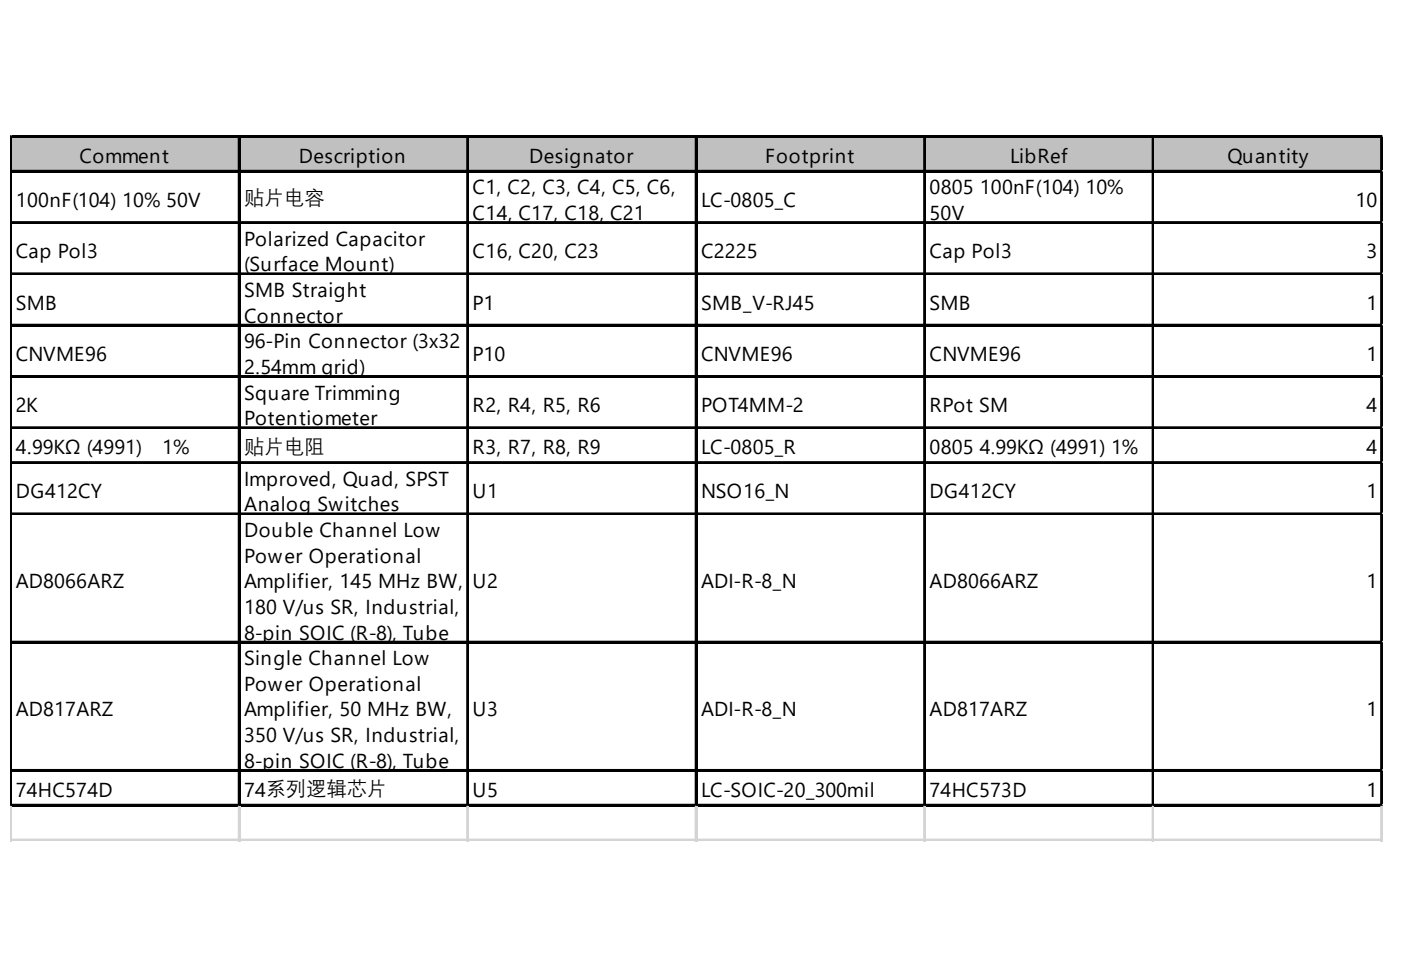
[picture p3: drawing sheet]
<svg xmlns="http://www.w3.org/2000/svg" width="289mm" height="202mm" viewBox="0 0 289 202" stroke-linecap="round" stroke-linejoin="round" font-family="sans-serif">
<defs><g id="words">
<g font-size="4.2">
<text x="16.4" y="33.7">Comment</text>
<text x="61.7" y="33.7">Description</text>
<text x="109.2" y="33.7">Designator</text>
<text x="157.8" y="33.7">Footprint</text>
<text x="208.3" y="33.7">LibRef</text>
<text x="253.1" y="33.7">Quantity</text>
<text x="50.4" y="42">贴片电容</text>
<text x="97.5" y="40.1">C1, C2, C3, C4, C5, C6,</text>
<text x="191.7" y="40.1">0805 100nF(104) 10%</text>
<text x="3.2" y="42.7">100nF(104) 10% 50V</text>
<text x="97.5" y="45.4">C14, C17, C18, C21</text>
<text x="144.6" y="42.7">LC-0805_C</text>
<text x="191.7" y="45.4">50V</text>
<text x="279.5" y="42.7">10</text>
<text x="3.2" y="53.3">Cap Pol3</text>
<text x="50.4" y="50.7">Polarized Capacitor</text>
<text x="97.5" y="53.3">C16, C20, C23</text>
<text x="144.6" y="53.3">C2225</text>
<text x="191.7" y="53.3">Cap Pol3</text>
<text x="281.8" y="53.3">3</text>
<text x="50.4" y="56">(Surface Mount)</text>
<text x="3.2" y="63.9">SMB</text>
<text x="50.4" y="61.2">SMB Straight</text>
<text x="97.5" y="63.9">P1</text>
<text x="144.6" y="63.9">SMB_V-RJ45</text>
<text x="191.7" y="63.9">SMB</text>
<text x="281.8" y="63.9">1</text>
<text x="50.4" y="66.5">Connector</text>
<text x="50.4" y="71.8">96-Pin Connector (3x32</text>
<text x="3.2" y="74.5">CNVME96</text>
<text x="50.4" y="77.1">2.54mm grid)</text>
<text x="97.5" y="74.5">P10</text>
<text x="144.6" y="74.5">CNVME96</text>
<text x="191.7" y="74.5">CNVME96</text>
<text x="281.8" y="74.5">1</text>
<text x="50.4" y="82.4">Square Trimming</text>
<text x="3.2" y="85.1">2K</text>
<text x="50.4" y="87.7">Potentiometer</text>
<text x="97.5" y="85.1">R2, R4, R5, R6</text>
<text x="144.6" y="85.1">POT4MM-2</text>
<text x="191.7" y="85.1">RPot SM</text>
<text x="281.8" y="85.1">4</text>
<text x="3.2" y="93.7">4.99KΩ (4991) ¡À 1%</text>
<text x="50.4" y="93.4">贴片电阻</text>
<text x="97.5" y="93.7">R3, R7, R8, R9</text>
<text x="144.6" y="93.7">LC-0805_R</text>
<text x="191.7" y="93.7">0805 4.99KΩ (4991) 1%</text>
<text x="281.8" y="93.7">4</text>
<text x="50.4" y="100.2">Improved, Quad, SPST</text>
<text x="3.2" y="102.8">DG412CY</text>
<text x="50.4" y="105.5">Analog Switches</text>
<text x="97.5" y="102.8">U1</text>
<text x="144.6" y="102.8">NSO16_N</text>
<text x="191.7" y="102.8">DG412CY</text>
<text x="281.8" y="102.8">1</text>
<text x="50.4" y="110.8">Double Channel Low</text>
<text x="50.4" y="116">Power Operational</text>
<text x="3.2" y="121.3">AD8066ARZ</text>
<text x="50.4" y="121.3">Amplifier, 145 MHz BW,</text>
<text x="97.5" y="121.3">U2</text>
<text x="144.6" y="121.3">ADI-R-8_N</text>
<text x="191.7" y="121.3">AD8066ARZ</text>
<text x="281.8" y="121.3">1</text>
<text x="50.4" y="126.6">180 V/us SR, Industrial,</text>
<text x="50.4" y="131.9">8-pin SOIC (R-8), Tube</text>
<text x="50.4" y="137.2">Single Channel Low</text>
<text x="50.4" y="142.5">Power Operational</text>
<text x="3.2" y="147.8">AD817ARZ</text>
<text x="50.4" y="147.8">Amplifier, 50 MHz BW,</text>
<text x="97.5" y="147.8">U3</text>
<text x="144.6" y="147.8">ADI-R-8_N</text>
<text x="191.7" y="147.8">AD817ARZ</text>
<text x="281.8" y="147.8">1</text>
<text x="50.4" y="153.1">350 V/us SR, Industrial,</text>
<text x="50.4" y="158.4">8-pin SOIC (R-8), Tube</text>
<text x="3.2" y="164.4">74HC574D</text>
<text x="50.4" y="164.4">74系列逻辑芯片</text>
<text x="97.5" y="164.4">U5</text>
<text x="144.6" y="164.4">LC-SOIC-20_300mil</text>
<text x="191.7" y="164.4">74HC573D</text>
<text x="281.8" y="164.4">1</text>
</g>
</g></defs>
<path d="M2.4 28.4h282.8v7.2h-282.8z" fill="#c0c0c0"/>
<g fill="none" stroke="#000" stroke-width=".38">
<path d="M2.1 28v138.4M2.3 28v138.4M2.5 28h282.7M2.5 28.2h282.7M2.5 35.2h282.7M2.5 35.4h282.7M49.2 28.4v138M49.4 28.4v138M96.3 28.4v138M96.5 28.4v138M143.5 28.4v138M143.6 28.4v138"/>
<path d="M190.6 28.4v138M190.8 28.4v138M237.7 28.4v138M237.9 28.4v138M284.8 28.4v138M285 28.4v138M2.5 45.8h282.7M2.5 46h282.7M2.5 56.4h282.7M2.5 56.6h282.7M2.5 67h282.7M2.5 67.2h282.7"/>
<path d="M2.5 77.5h282.7M2.5 77.7h282.7M2.5 88.1h282.7M2.5 88.3h282.7M2.5 95.3h282.7M2.5 95.5h282.7M2.5 105.9h282.7M2.5 106.1h282.7M2.5 132.3h282.7M2.5 132.5h282.7M2.5 158.8h282.7M2.5 159h282.7"/>
<path d="M2.5 166h282.7M2.5 166.2h282.7"/>
</g>
<g fill="none" stroke="#d4d4d4" stroke-width=".38">
<path d="M285.2 28h.1M2.1 166.4v7.2M2.3 166.4v7.2M49.2 166.4v7.2M49.4 166.4v7.2M96.3 166.4v7.2M96.5 166.4v7.2M143.5 166.4v7.2M143.6 166.4v7.2M190.6 166.4v7.2M190.8 166.4v7.2M237.7 166.4v7.2"/>
<path d="M237.9 166.4v7.2M284.8 166.4v7.2M285 166.4v7.2"/>
</g>
<path d="M285.2 28v.4z" fill="#d4d4d4"/>
<path d="M285.2 35.2h.1" fill="none" stroke="#d4d4d4" stroke-width=".38"/>
<path d="M285.2 35.2v.4z" fill="#d4d4d4"/>
<path d="M285.2 45.8h.1" fill="none" stroke="#d4d4d4" stroke-width=".38"/>
<path d="M285.2 45.8v.4z" fill="#d4d4d4"/>
<path d="M285.2 56.4h.1" fill="none" stroke="#d4d4d4" stroke-width=".38"/>
<path d="M285.2 56.4v.4z" fill="#d4d4d4"/>
<path d="M285.2 67h.1" fill="none" stroke="#d4d4d4" stroke-width=".38"/>
<path d="M285.2 67v.3z" fill="#d4d4d4"/>
<path d="M285.2 77.5h.1" fill="none" stroke="#d4d4d4" stroke-width=".38"/>
<path d="M285.2 77.5v.4z" fill="#d4d4d4"/>
<path d="M285.2 88.1h.1" fill="none" stroke="#d4d4d4" stroke-width=".38"/>
<path d="M285.2 88.1v.4z" fill="#d4d4d4"/>
<path d="M285.2 95.3h.1" fill="none" stroke="#d4d4d4" stroke-width=".38"/>
<path d="M285.2 95.3v.4z" fill="#d4d4d4"/>
<path d="M285.2 105.9h.1" fill="none" stroke="#d4d4d4" stroke-width=".38"/>
<path d="M285.2 105.9v.4z" fill="#d4d4d4"/>
<path d="M285.2 132.3h.1" fill="none" stroke="#d4d4d4" stroke-width=".38"/>
<path d="M285.2 132.3v.4z" fill="#d4d4d4"/>
<path d="M285.2 158.8h.1" fill="none" stroke="#d4d4d4" stroke-width=".38"/>
<path d="M285.2 158.8v.4z" fill="#d4d4d4"/>
<path d="M285.2 166h.1" fill="none" stroke="#d4d4d4" stroke-width=".38"/>
<path d="M285.2 166v.4z" fill="#d4d4d4"/>
<path d="M2.1 173.2h283.1M2.1 173.3h283.1" fill="none" stroke="#d4d4d4" stroke-width=".38"/>
<use href="#words"/>
</svg>
